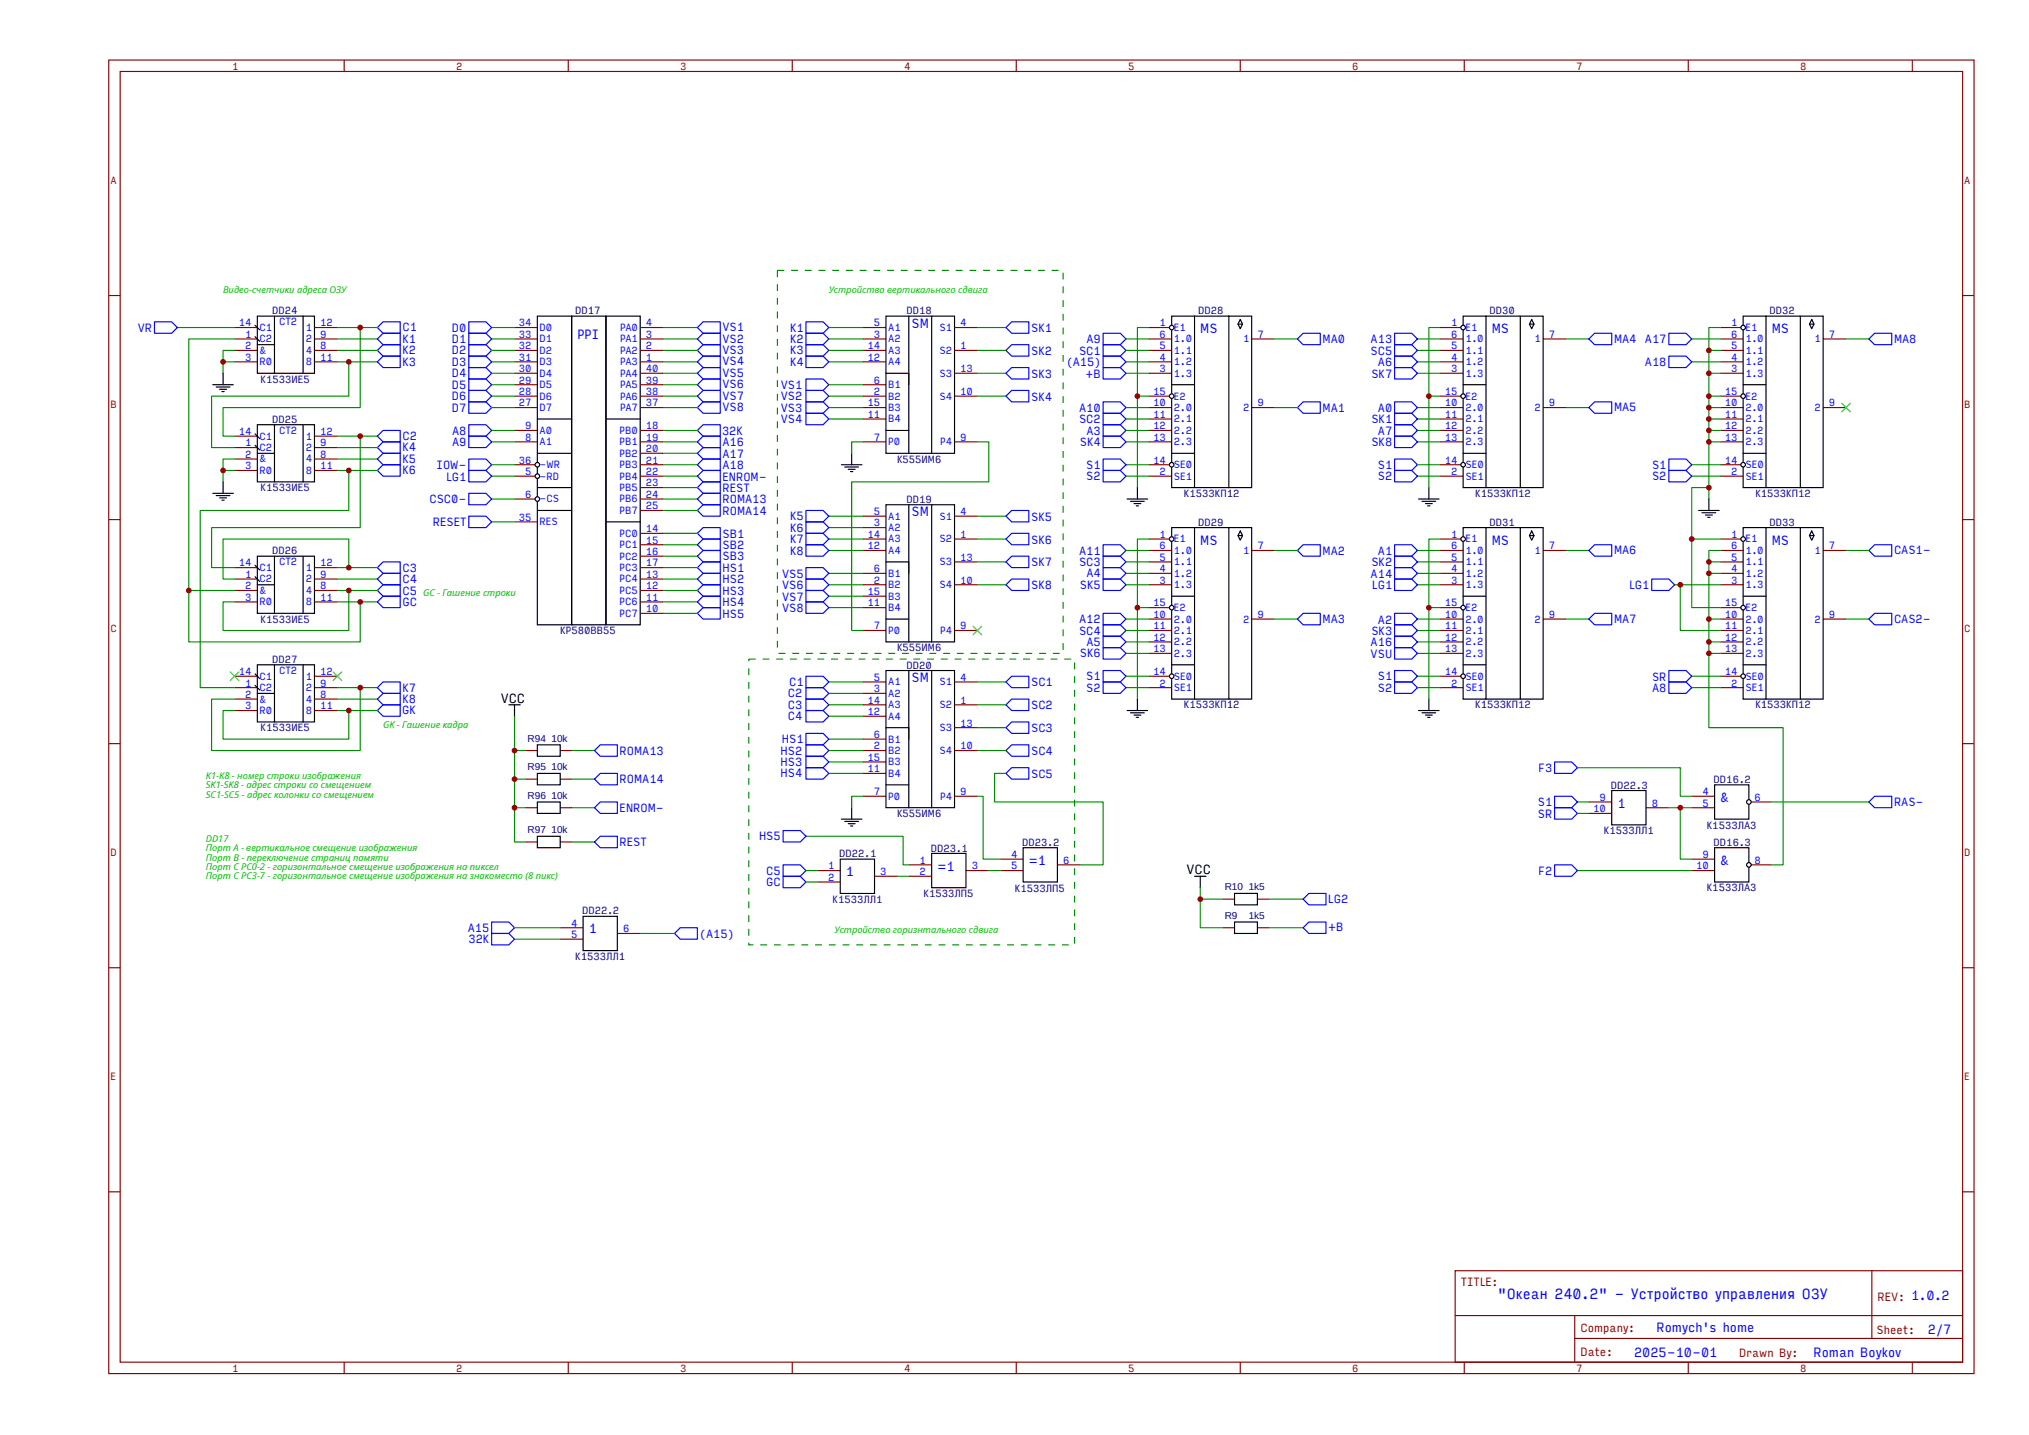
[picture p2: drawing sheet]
<svg xmlns="http://www.w3.org/2000/svg" width="297mm" height="210mm" viewBox="0 0 297 210" stroke-linecap="round" stroke-linejoin="round" font-family="sans-serif">
<defs><g id="words">
<text font-size="2.1" fill="#00f" x="219.2" y="190.1">&quot;Океан 240.2&quot; - Устройство управления ОЗУ</text>
<g font-size="1.9" fill="#00f">
<text x="133.4" y="47.9">SM</text>
<text x="84.5" y="49.6">PPI</text>
<text x="175.7" y="48.8">MS</text>
<text x="218.4" y="48.8">MS</text>
<text x="259.3" y="48.8">MS</text>
<text x="133.4" y="75.5">SM</text>
<text x="175.7" y="79.7">MS</text>
<text x="218.4" y="79.7">MS</text>
<text x="259.3" y="79.7">MS</text>
<text x="133.4" y="99.8">SM</text>
<text x="236.8" y="118.2">1</text>
<text x="251.8" y="117.4">&amp;</text>
<text x="123.8" y="128.2">1</text>
<text x="137.2" y="127.4">=1</text>
<text x="150.6" y="126.6">=1</text>
<text x="251.8" y="126.6">&amp;</text>
<text x="86.2" y="136.6">1</text>
<text x="242.5" y="194.9">Romych's home</text>
<text x="282.2" y="195.2">2/7</text>
<text x="239.2" y="198.6">2025-10-01</text>
<text x="265.5" y="198.5">Roman Boykov</text>
</g>
<g font-size="1.9">
<text x="73.3" y="102.8">VCC</text>
<text x="173.7" y="127.9">VCC</text>
</g>
<g font-size="1.7" fill="#00f">
<text x="20.2" y="48.5">VR</text>
<text x="58.9" y="48.5">C1</text>
<text x="58.9" y="50.2">K1</text>
<text x="58.9" y="51.8">K2</text>
<text x="58.9" y="53.5">K3</text>
<text x="66.2" y="53.5">D3</text>
<text x="66.2" y="51.9">D2</text>
<text x="66.2" y="50.2">D1</text>
<text x="66.2" y="48.5">D0</text>
<text x="105.8" y="48.5">VS1</text>
<text x="105.8" y="50.1">VS2</text>
<text x="105.8" y="51.8">VS3</text>
<text x="105.8" y="53.5">VS4</text>
<text x="115.6" y="48.5">K1</text>
<text x="115.7" y="50.2">K2</text>
<text x="115.7" y="51.9">K3</text>
<text x="115.7" y="53.5">K4</text>
<text x="150.9" y="51.9">SK2</text>
<text x="150.9" y="48.6">SK1</text>
<text x="156.1" y="53.6">(A15)</text>
<text x="158" y="51.9">SC1</text>
<text x="159" y="50.2">A9</text>
<text x="193.6" y="50.2">MA0</text>
<text x="200.6" y="51.9">SC5</text>
<text x="200.6" y="50.3">A13</text>
<text x="201.7" y="53.6">A6</text>
<text x="236.3" y="50.2">MA4</text>
<text x="240.8" y="50.3">A17</text>
<text x="240.8" y="53.6">A18</text>
<text x="277.2" y="50.1">MA8</text>
<text x="66.2" y="58.6">D6</text>
<text x="66.2" y="56.9">D5</text>
<text x="66.2" y="55.2">D4</text>
<text x="105.8" y="55.1">VS5</text>
<text x="105.8" y="56.8">VS6</text>
<text x="105.8" y="58.5">VS7</text>
<text x="114.3" y="58.6">VS2</text>
<text x="114.3" y="56.9">VS1</text>
<text x="150.9" y="55.3">SK3</text>
<text x="150.9" y="58.6">SK4</text>
<text x="158.9" y="55.3">+B</text>
<text x="200.7" y="55.3">SK7</text>
<text x="58.9" y="64.4">C2</text>
<text x="66.2" y="60.2">D7</text>
<text x="66.2" y="63.6">A8</text>
<text x="66.2" y="65.3">A9</text>
<text x="105.7" y="63.6">32K</text>
<text x="105.8" y="60.2">VS8</text>
<text x="105.8" y="65.3">A16</text>
<text x="114.3" y="61.9">VS4</text>
<text x="114.3" y="60.2">VS3</text>
<text x="158" y="61.9">SC2</text>
<text x="158" y="60.2">A10</text>
<text x="158.1" y="65.3">SK4</text>
<text x="159" y="63.6">A3</text>
<text x="193.6" y="60.3">MA1</text>
<text x="200.7" y="65.3">SK8</text>
<text x="200.7" y="62">SK1</text>
<text x="201.7" y="63.6">A7</text>
<text x="201.7" y="60.3">A0</text>
<text x="236.3" y="60.2">MA5</text>
<text x="58.9" y="69.4">K6</text>
<text x="58.9" y="67.7">K5</text>
<text x="58.9" y="66.1">K4</text>
<text x="63.9" y="68.7">IOW-</text>
<text x="65.4" y="70.3">LG1</text>
<text x="105.8" y="67">A17</text>
<text x="105.8" y="68.6">A18</text>
<text x="105.8" y="70.3">ENROM-</text>
<text x="159" y="68.6">S1</text>
<text x="159" y="70.3">S2</text>
<text x="201.7" y="70.3">S2</text>
<text x="201.7" y="68.6">S1</text>
<text x="241.8" y="68.6">S1</text>
<text x="241.8" y="70.3">S2</text>
<text x="62.9" y="73.7">CSC0-</text>
<text x="63.4" y="77">RESET</text>
<text x="105.8" y="72">REST</text>
<text x="105.8" y="73.7">ROMA13</text>
<text x="105.8" y="75.3">ROMA14</text>
<text x="115.6" y="77.8">K6</text>
<text x="115.6" y="76.1">K5</text>
<text x="150.9" y="76.2">SK5</text>
<text x="58.9" y="83.6">C3</text>
<text x="105.8" y="78.7">SB1</text>
<text x="105.8" y="80.3">SB2</text>
<text x="105.8" y="82">SB3</text>
<text x="105.8" y="83.7">HS1</text>
<text x="115.6" y="81.2">K8</text>
<text x="115.6" y="79.5">K7</text>
<text x="150.9" y="79.5">SK6</text>
<text x="150.9" y="82.9">SK7</text>
<text x="158" y="82.8">SC3</text>
<text x="158" y="81.2">A11</text>
<text x="193.6" y="81.2">MA2</text>
<text x="200.7" y="82.9">SK2</text>
<text x="201.7" y="81.2">A1</text>
<text x="236.3" y="81.1">MA6</text>
<text x="277.2" y="81.1">CAS1-</text>
<text x="58.9" y="85.4">C4</text>
<text x="58.9" y="87">C5</text>
<text x="58.9" y="88.7">GC</text>
<text x="105.8" y="85.4">HS2</text>
<text x="105.8" y="87">HS3</text>
<text x="105.8" y="88.7">HS4</text>
<text x="114.5" y="84.6">VS5</text>
<text x="114.5" y="86.2">VS6</text>
<text x="114.5" y="87.9">VS7</text>
<text x="114.5" y="89.6">VS8</text>
<text x="150.9" y="86.2">SK8</text>
<text x="158.1" y="86.2">SK5</text>
<text x="159" y="84.5">A4</text>
<text x="200.6" y="84.5">A14</text>
<text x="200.9" y="86.2">LG1</text>
<text x="238.5" y="86.2">LG1</text>
<text x="105.8" y="90.4">HS5</text>
<text x="158" y="92.9">SC4</text>
<text x="158" y="91.2">A12</text>
<text x="159" y="94.5">A5</text>
<text x="193.6" y="91.2">MA3</text>
<text x="200.6" y="94.6">A16</text>
<text x="200.7" y="92.9">SK3</text>
<text x="201.7" y="91.2">A2</text>
<text x="236.3" y="91.1">MA7</text>
<text x="277.2" y="91.1">CAS2-</text>
<text x="58.9" y="101.2">K7</text>
<text x="115.5" y="100.4">C1</text>
<text x="150.9" y="100.4">SC1</text>
<text x="158.1" y="96.2">SK6</text>
<text x="159" y="101.2">S2</text>
<text x="159" y="99.6">S1</text>
<text x="200.6" y="96.3">VSU</text>
<text x="201.7" y="99.6">S1</text>
<text x="201.7" y="101.2">S2</text>
<text x="241.8" y="99.6">SR</text>
<text x="241.8" y="101.3">A8</text>
<text x="58.9" y="104.5">GK</text>
<text x="58.9" y="102.9">K8</text>
<text x="115.3" y="102.1">C2</text>
<text x="115.3" y="103.7">C3</text>
<text x="115.3" y="105.4">C4</text>
<text x="150.9" y="103.8">SC2</text>
<text x="150.9" y="107.2">SC3</text>
<text x="90.7" y="110.5">ROMA13</text>
<text x="114.3" y="110.4">HS2</text>
<text x="114.3" y="112.1">HS3</text>
<text x="114.3" y="113.8">HS4</text>
<text x="114.5" y="108.8">HS1</text>
<text x="150.9" y="110.5">SC4</text>
<text x="150.9" y="113.8">SC5</text>
<text x="225.2" y="113">F3</text>
<text x="90.7" y="118.8">ENROM-</text>
<text x="90.7" y="114.6">ROMA14</text>
<text x="225.1" y="118">S1</text>
<text x="225.1" y="119.7">SR</text>
<text x="277.2" y="117.9">RAS-</text>
<text x="90.7" y="123.8">REST</text>
<text x="111.1" y="123">HS5</text>
<text x="112.2" y="128">C5</text>
<text x="112.2" y="129.7">GC</text>
<text x="225.2" y="128.1">F2</text>
<text x="68.5" y="136.4">A15</text>
<text x="102.4" y="137.2">(A15)</text>
<text x="194.4" y="132.1">LG2</text>
<text x="194.4" y="136.3">+B</text>
<text x="68.6" y="138">32K</text>
</g>
<g font-size="1.7" fill="#800">
<text x="213.8" y="188.1">TITLE:</text>
<text x="274.8" y="190.3">REV: 1.0.2</text>
<text x="231.3" y="194.9">Company:</text>
<text x="274.7" y="195.2">Sheet:</text>
<text x="231.3" y="198.5">Date:</text>
<text x="254.6" y="198.5">Drawn By:</text>
</g>
<g font-size="1.5" fill="#800">
<text x="34" y="10.2">1</text>
<text x="66.8" y="10.2">2</text>
<text x="99.6" y="10.2">3</text>
<text x="132.4" y="10.2">4</text>
<text x="165.2" y="10.2">5</text>
<text x="197.9" y="10.2">6</text>
<text x="230.7" y="10.2">7</text>
<text x="263.5" y="10.2">8</text>
<text x="16.2" y="26.9">A</text>
<text x="287.5" y="26.9">A</text>
<text x="16.2" y="59.6">B</text>
<text x="287.5" y="59.6">B</text>
<text x="16.2" y="92.4">C</text>
<text x="287.5" y="92.4">C</text>
<text x="16.2" y="125.2">D</text>
<text x="287.5" y="125.2">D</text>
<text x="16.2" y="158">E</text>
<text x="287.5" y="158">E</text>
<text x="34" y="200.8">1</text>
<text x="66.8" y="200.8">2</text>
<text x="99.6" y="200.8">3</text>
<text x="132.4" y="200.8">4</text>
<text x="165.2" y="200.8">5</text>
<text x="197.9" y="200.8">6</text>
<text x="230.7" y="200.8">7</text>
<text x="263.5" y="200.8">8</text>
</g>
<g font-size="1.5" fill="#00f">
<text x="35" y="47.8">14</text>
<text x="40.8" y="47.6">CT2</text>
<text x="46.9" y="47.8">12</text>
<text x="76" y="47.8">34</text>
<text x="94.6" y="47.8">4</text>
<text x="127.9" y="47.8">5</text>
<text x="140.6" y="47.8">4</text>
<text x="169.7" y="47.8">1</text>
<text x="212.4" y="47.8">1</text>
<text x="253.4" y="47.8">1</text>
<text x="35.9" y="49.4">1</text>
<text x="35.9" y="51.1">2</text>
<text x="35.9" y="52.8">3</text>
<text x="38" y="48.4">C1</text>
<text x="38" y="50.1">C2</text>
<text x="38" y="51.8">&amp;</text>
<text x="38" y="53.5">R0</text>
<text x="44.8" y="50.1">2</text>
<text x="44.8" y="48.4">1</text>
<text x="44.8" y="51.8">4</text>
<text x="44.8" y="53.5">8</text>
<text x="46.9" y="49.4">9</text>
<text x="46.9" y="51.1">8</text>
<text x="46.9" y="52.8">11</text>
<text x="76" y="49.4">33</text>
<text x="76" y="51.1">32</text>
<text x="76" y="52.8">31</text>
<text x="79" y="48.4">D0</text>
<text x="79" y="50.1">D1</text>
<text x="79" y="51.8">D2</text>
<text x="79" y="53.5">D3</text>
<text x="90.8" y="48.4">PA0</text>
<text x="90.8" y="50.1">PA1</text>
<text x="90.8" y="51.8">PA2</text>
<text x="90.8" y="53.5">PA3</text>
<text x="94.6" y="49.4">3</text>
<text x="94.6" y="51.1">2</text>
<text x="94.6" y="52.8">1</text>
<text x="127" y="51.1">14</text>
<text x="127" y="52.8">12</text>
<text x="127.9" y="49.4">3</text>
<text x="130" y="48.4">A1</text>
<text x="130" y="50.1">A2</text>
<text x="130" y="51.8">A3</text>
<text x="130" y="53.5">A4</text>
<text x="137.5" y="51.8">S2</text>
<text x="137.5" y="48.4">S1</text>
<text x="140.6" y="51.1">1</text>
<text x="169.7" y="49.4">6</text>
<text x="169.7" y="51.1">5</text>
<text x="169.7" y="52.8">4</text>
<text x="171.8" y="48.4">E1</text>
<text x="171.8" y="50.1">1.0</text>
<text x="171.8" y="51.8">1.1</text>
<text x="171.8" y="53.5">1.2</text>
<text x="182" y="50.1">1</text>
<text x="184.1" y="49.4">7</text>
<text x="212.4" y="49.4">6</text>
<text x="212.4" y="51.1">5</text>
<text x="212.4" y="52.8">4</text>
<text x="214.5" y="48.4">E1</text>
<text x="214.5" y="50.1">1.0</text>
<text x="214.5" y="51.8">1.1</text>
<text x="214.5" y="53.5">1.2</text>
<text x="224.6" y="50.1">1</text>
<text x="226.7" y="49.4">7</text>
<text x="253.4" y="49.4">6</text>
<text x="253.4" y="51.1">5</text>
<text x="253.4" y="52.8">4</text>
<text x="255.5" y="48.4">E1</text>
<text x="255.5" y="50.1">1.0</text>
<text x="255.5" y="51.8">1.1</text>
<text x="255.5" y="53.5">1.2</text>
<text x="265.6" y="50.1">1</text>
<text x="267.7" y="49.4">7</text>
<text x="76" y="54.5">30</text>
<text x="76" y="56.1">29</text>
<text x="76" y="57.8">28</text>
<text x="76" y="59.5">27</text>
<text x="79" y="55.1">D4</text>
<text x="79" y="56.8">D5</text>
<text x="79" y="58.5">D6</text>
<text x="90.8" y="55.1">PA4</text>
<text x="90.8" y="56.8">PA5</text>
<text x="90.8" y="58.5">PA6</text>
<text x="94.6" y="54.5">40</text>
<text x="94.6" y="56.1">39</text>
<text x="94.6" y="57.8">38</text>
<text x="94.6" y="59.5">37</text>
<text x="127" y="59.5">15</text>
<text x="127.9" y="56.1">6</text>
<text x="127.9" y="57.8">2</text>
<text x="130" y="56.8">B1</text>
<text x="130" y="58.5">B2</text>
<text x="137.5" y="58.5">S4</text>
<text x="137.5" y="55.1">S3</text>
<text x="140.6" y="57.8">10</text>
<text x="140.6" y="54.5">13</text>
<text x="168.8" y="57.8">15</text>
<text x="168.8" y="59.5">10</text>
<text x="169.7" y="54.5">3</text>
<text x="171.8" y="55.1">1.3</text>
<text x="171.8" y="58.5">E2</text>
<text x="184.1" y="59.5">9</text>
<text x="211.5" y="57.8">15</text>
<text x="211.5" y="59.5">10</text>
<text x="212.4" y="54.5">3</text>
<text x="214.5" y="55.1">1.3</text>
<text x="214.5" y="58.5">E2</text>
<text x="226.7" y="59.5">9</text>
<text x="252.5" y="57.8">15</text>
<text x="252.5" y="59.5">10</text>
<text x="253.4" y="54.5">3</text>
<text x="255.5" y="55.1">1.3</text>
<text x="255.5" y="58.5">E2</text>
<text x="267.7" y="59.5">9</text>
<text x="35" y="63.7">14</text>
<text x="35.9" y="65.3">1</text>
<text x="38" y="64.3">C1</text>
<text x="40.8" y="63.5">CT2</text>
<text x="44.8" y="64.3">1</text>
<text x="46.9" y="65.3">9</text>
<text x="46.9" y="63.7">12</text>
<text x="76.9" y="62.8">9</text>
<text x="76.9" y="64.5">8</text>
<text x="79" y="60.1">D7</text>
<text x="79" y="63.5">A0</text>
<text x="79" y="65.2">A1</text>
<text x="90.7" y="63.5">PB0</text>
<text x="90.7" y="65.2">PB1</text>
<text x="90.8" y="60.1">PA7</text>
<text x="94.6" y="62.8">18</text>
<text x="94.6" y="64.5">19</text>
<text x="127" y="61.2">11</text>
<text x="127.9" y="64.5">7</text>
<text x="130" y="60.1">B3</text>
<text x="130" y="61.8">B4</text>
<text x="130" y="65.2">P0</text>
<text x="137.6" y="65.2">P4</text>
<text x="140.6" y="64.5">9</text>
<text x="168.8" y="61.2">11</text>
<text x="168.8" y="62.8">12</text>
<text x="168.8" y="64.5">13</text>
<text x="171.8" y="60.1">2.0</text>
<text x="171.8" y="61.8">2.1</text>
<text x="171.8" y="63.5">2.2</text>
<text x="171.8" y="65.2">2.3</text>
<text x="182" y="60.1">2</text>
<text x="211.5" y="61.2">11</text>
<text x="211.5" y="62.8">12</text>
<text x="211.5" y="64.5">13</text>
<text x="214.5" y="60.1">2.0</text>
<text x="214.5" y="61.8">2.1</text>
<text x="214.5" y="63.5">2.2</text>
<text x="214.5" y="65.2">2.3</text>
<text x="224.6" y="60.1">2</text>
<text x="252.5" y="61.2">11</text>
<text x="252.5" y="62.8">12</text>
<text x="252.5" y="64.5">13</text>
<text x="255.5" y="60.1">2.0</text>
<text x="255.5" y="61.8">2.1</text>
<text x="255.5" y="63.5">2.2</text>
<text x="255.5" y="65.2">2.3</text>
<text x="265.6" y="60.1">2</text>
<text x="35.9" y="67">2</text>
<text x="35.9" y="68.7">3</text>
<text x="38" y="66">C2</text>
<text x="38" y="67.7">&amp;</text>
<text x="38" y="69.3">R0</text>
<text x="44.8" y="66">2</text>
<text x="44.8" y="67.7">4</text>
<text x="44.8" y="69.3">8</text>
<text x="46.9" y="67">8</text>
<text x="46.9" y="68.7">11</text>
<text x="76" y="67.8">36</text>
<text x="76.9" y="69.5">5</text>
<text x="79" y="68.5">-WR</text>
<text x="79" y="70.2">-RD</text>
<text x="90.7" y="66.8">PB2</text>
<text x="90.7" y="68.5">PB3</text>
<text x="90.7" y="70.2">PB4</text>
<text x="90.7" y="71.9">PB5</text>
<text x="94.6" y="66.2">20</text>
<text x="94.6" y="67.8">21</text>
<text x="94.6" y="69.5">22</text>
<text x="94.6" y="71.2">23</text>
<text x="168.8" y="67.8">14</text>
<text x="169.7" y="69.5">2</text>
<text x="171.8" y="68.5">SE0</text>
<text x="171.8" y="70.2">SE1</text>
<text x="211.5" y="67.8">14</text>
<text x="212.4" y="69.5">2</text>
<text x="214.5" y="68.5">SE0</text>
<text x="214.5" y="70.2">SE1</text>
<text x="252.5" y="67.8">14</text>
<text x="253.4" y="69.5">2</text>
<text x="255.5" y="68.5">SE0</text>
<text x="255.5" y="70.2">SE1</text>
<text x="76" y="76.2">35</text>
<text x="76.9" y="72.9">6</text>
<text x="79" y="73.5">-CS</text>
<text x="79" y="76.9">RES</text>
<text x="90.7" y="73.5">PB6</text>
<text x="90.7" y="75.2">PB7</text>
<text x="94.6" y="72.9">24</text>
<text x="94.6" y="74.5">25</text>
<text x="94.6" y="77.9">14</text>
<text x="127.9" y="75.4">5</text>
<text x="127.9" y="77">3</text>
<text x="130" y="76">A1</text>
<text x="130" y="77.7">A2</text>
<text x="137.5" y="76">S1</text>
<text x="140.6" y="75.4">4</text>
<text x="35" y="82.9">14</text>
<text x="38" y="83.6">C1</text>
<text x="40.8" y="82.7">CT2</text>
<text x="44.8" y="83.6">1</text>
<text x="46.9" y="82.9">12</text>
<text x="90.7" y="78.5">PC0</text>
<text x="90.7" y="80.2">PC1</text>
<text x="90.7" y="81.9">PC2</text>
<text x="90.7" y="83.6">PC3</text>
<text x="94.6" y="79.6">15</text>
<text x="94.6" y="81.2">16</text>
<text x="94.6" y="82.9">17</text>
<text x="127" y="78.7">14</text>
<text x="127" y="80.4">12</text>
<text x="127.9" y="83.7">6</text>
<text x="130" y="79.4">A3</text>
<text x="130" y="81.1">A4</text>
<text x="137.5" y="82.7">S3</text>
<text x="137.5" y="79.4">S2</text>
<text x="140.6" y="82.1">13</text>
<text x="140.6" y="78.7">1</text>
<text x="169.7" y="78.7">1</text>
<text x="169.7" y="80.4">6</text>
<text x="169.7" y="82.1">5</text>
<text x="169.7" y="83.7">4</text>
<text x="171.8" y="79.4">E1</text>
<text x="171.8" y="81.1">1.0</text>
<text x="171.8" y="82.7">1.1</text>
<text x="182" y="81.1">1</text>
<text x="184.1" y="80.4">7</text>
<text x="212.4" y="78.7">1</text>
<text x="212.4" y="80.4">6</text>
<text x="212.4" y="82.1">5</text>
<text x="212.4" y="83.7">4</text>
<text x="214.5" y="79.4">E1</text>
<text x="214.5" y="81.1">1.0</text>
<text x="214.5" y="82.7">1.1</text>
<text x="224.6" y="81.1">1</text>
<text x="226.7" y="80.4">7</text>
<text x="253.4" y="78.7">1</text>
<text x="253.4" y="80.4">6</text>
<text x="253.4" y="82.1">5</text>
<text x="253.4" y="83.7">4</text>
<text x="255.5" y="79.4">E1</text>
<text x="255.5" y="81.1">1.0</text>
<text x="255.5" y="82.7">1.1</text>
<text x="265.6" y="81.1">1</text>
<text x="267.7" y="80.4">7</text>
<text x="35.9" y="84.6">1</text>
<text x="35.9" y="86.2">2</text>
<text x="35.9" y="87.9">3</text>
<text x="38" y="85.2">C2</text>
<text x="38" y="86.9">&amp;</text>
<text x="38" y="88.6">R0</text>
<text x="44.8" y="85.2">2</text>
<text x="44.8" y="86.9">4</text>
<text x="44.8" y="88.6">8</text>
<text x="46.9" y="84.6">9</text>
<text x="46.9" y="86.2">8</text>
<text x="46.9" y="87.9">11</text>
<text x="90.7" y="85.2">PC4</text>
<text x="90.7" y="86.9">PC5</text>
<text x="90.7" y="88.6">PC6</text>
<text x="94.6" y="84.6">13</text>
<text x="94.6" y="86.2">12</text>
<text x="94.6" y="87.9">11</text>
<text x="94.6" y="89.6">10</text>
<text x="127" y="87.1">15</text>
<text x="127" y="88.8">11</text>
<text x="127.9" y="85.4">2</text>
<text x="130" y="84.4">B1</text>
<text x="130" y="86.1">B2</text>
<text x="130" y="87.8">B3</text>
<text x="130" y="89.4">B4</text>
<text x="137.5" y="86.1">S4</text>
<text x="140.6" y="85.4">10</text>
<text x="168.8" y="88.8">15</text>
<text x="169.7" y="85.4">3</text>
<text x="171.8" y="84.4">1.2</text>
<text x="171.8" y="86.1">1.3</text>
<text x="171.8" y="89.4">E2</text>
<text x="211.5" y="88.8">15</text>
<text x="212.4" y="85.4">3</text>
<text x="214.5" y="84.4">1.2</text>
<text x="214.5" y="86.1">1.3</text>
<text x="214.5" y="89.4">E2</text>
<text x="252.5" y="88.8">15</text>
<text x="253.4" y="85.4">3</text>
<text x="255.5" y="84.4">1.2</text>
<text x="255.5" y="86.1">1.3</text>
<text x="255.5" y="89.4">E2</text>
<text x="90.7" y="90.3">PC7</text>
<text x="127.9" y="92.1">7</text>
<text x="130" y="92.8">P0</text>
<text x="137.6" y="92.8">P4</text>
<text x="140.6" y="92.1">9</text>
<text x="168.8" y="90.4">10</text>
<text x="168.8" y="92.1">11</text>
<text x="168.8" y="93.8">12</text>
<text x="168.8" y="95.4">13</text>
<text x="171.8" y="91.1">2.0</text>
<text x="171.8" y="92.8">2.1</text>
<text x="171.8" y="94.4">2.2</text>
<text x="182" y="91.1">2</text>
<text x="184.1" y="90.4">9</text>
<text x="211.5" y="90.4">10</text>
<text x="211.5" y="92.1">11</text>
<text x="211.5" y="93.8">12</text>
<text x="211.5" y="95.4">13</text>
<text x="214.5" y="91.1">2.0</text>
<text x="214.5" y="92.8">2.1</text>
<text x="214.5" y="94.4">2.2</text>
<text x="224.6" y="91.1">2</text>
<text x="226.7" y="90.4">9</text>
<text x="252.5" y="90.4">10</text>
<text x="252.5" y="92.1">11</text>
<text x="252.5" y="93.8">12</text>
<text x="252.5" y="95.4">13</text>
<text x="255.5" y="91.1">2.0</text>
<text x="255.5" y="92.8">2.1</text>
<text x="255.5" y="94.4">2.2</text>
<text x="265.6" y="91.1">2</text>
<text x="267.7" y="90.4">9</text>
<text x="35" y="98.8">14</text>
<text x="35.9" y="100.5">1</text>
<text x="38" y="99.5">C1</text>
<text x="38" y="101.1">C2</text>
<text x="40.8" y="98.6">CT2</text>
<text x="44.8" y="101.1">2</text>
<text x="44.8" y="99.5">1</text>
<text x="46.9" y="100.5">9</text>
<text x="46.9" y="98.8">12</text>
<text x="127.9" y="99.6">5</text>
<text x="127.9" y="101.3">3</text>
<text x="130" y="100.3">A1</text>
<text x="130" y="102">A2</text>
<text x="137.5" y="100.3">S1</text>
<text x="140.6" y="99.6">4</text>
<text x="168.8" y="98.8">14</text>
<text x="169.7" y="100.5">2</text>
<text x="171.8" y="96.1">2.3</text>
<text x="171.8" y="99.5">SE0</text>
<text x="171.8" y="101.1">SE1</text>
<text x="211.5" y="98.8">14</text>
<text x="212.4" y="100.5">2</text>
<text x="214.5" y="96.1">2.3</text>
<text x="214.5" y="99.5">SE0</text>
<text x="214.5" y="101.1">SE1</text>
<text x="252.5" y="98.8">14</text>
<text x="253.4" y="100.5">2</text>
<text x="255.5" y="96.1">2.3</text>
<text x="255.5" y="99.5">SE0</text>
<text x="255.5" y="101.1">SE1</text>
<text x="35.9" y="102.1">2</text>
<text x="35.9" y="103.8">3</text>
<text x="38" y="102.8">&amp;</text>
<text x="38" y="104.5">R0</text>
<text x="44.8" y="102.8">4</text>
<text x="44.8" y="104.5">8</text>
<text x="46.9" y="102.1">8</text>
<text x="46.9" y="103.8">11</text>
<text x="127" y="103">14</text>
<text x="127" y="104.6">12</text>
<text x="127.9" y="108">6</text>
<text x="130" y="103.6">A3</text>
<text x="130" y="105.3">A4</text>
<text x="137.5" y="107">S3</text>
<text x="137.5" y="103.6">S2</text>
<text x="140.6" y="106.3">13</text>
<text x="140.6" y="103">1</text>
<text x="127" y="111.3">15</text>
<text x="127" y="113">11</text>
<text x="127.9" y="109.7">2</text>
<text x="130" y="108.7">B1</text>
<text x="130" y="110.3">B2</text>
<text x="130" y="112">B3</text>
<text x="130" y="113.7">B4</text>
<text x="137.5" y="110.3">S4</text>
<text x="140.6" y="109.7">10</text>
<text x="127.9" y="116.4">7</text>
<text x="130" y="117">P0</text>
<text x="137.6" y="117">P4</text>
<text x="140.6" y="116.4">9</text>
<text x="233.2" y="118.9">10</text>
<text x="234.2" y="117.2">9</text>
<text x="241.8" y="118">8</text>
<text x="249.2" y="116.4">4</text>
<text x="249.2" y="118">5</text>
<text x="256.8" y="117.2">6</text>
<text x="148" y="125.6">4</text>
<text x="249.2" y="125.6">9</text>
<text x="121.2" y="127.2">1</text>
<text x="121.2" y="128.9">2</text>
<text x="128.8" y="128.1">3</text>
<text x="134.6" y="126.4">1</text>
<text x="134.6" y="128.1">2</text>
<text x="142.2" y="127.2">3</text>
<text x="148" y="127.2">5</text>
<text x="155.6" y="126.4">6</text>
<text x="248.3" y="127.2">10</text>
<text x="256.8" y="126.4">8</text>
<text x="83.6" y="135.6">4</text>
<text x="83.6" y="137.3">5</text>
<text x="91.2" y="136.4">6</text>
</g>
<g font-size="1.5" fill="#000080">
<text x="39.9" y="46">DD24</text>
<text x="84.2" y="46">DD17</text>
<text x="132.7" y="46">DD18</text>
<text x="175.4" y="46">DD28</text>
<text x="218" y="46">DD30</text>
<text x="259" y="46">DD32</text>
<text x="38.1" y="56">К1533ИЕ5</text>
<text x="39.9" y="61.9">DD25</text>
<text x="38.1" y="71.9">К1533ИЕ5</text>
<text x="131.3" y="67.7">К555ИМ6</text>
<text x="132.7" y="73.6">DD19</text>
<text x="173.3" y="72.7">К1533КП12</text>
<text x="175.4" y="76.9">DD29</text>
<text x="216" y="72.7">К1533КП12</text>
<text x="218" y="76.9">DD31</text>
<text x="256.9" y="72.7">К1533КП12</text>
<text x="259" y="76.9">DD33</text>
<text x="39.9" y="81.1">DD26</text>
<text x="38.1" y="91.1">К1533ИЕ5</text>
<text x="82" y="92.8">КР580ВВ55</text>
<text x="131.3" y="95.3">К555ИМ6</text>
<text x="39.9" y="97">DD27</text>
<text x="132.7" y="97.8">DD20</text>
<text x="38.1" y="107">К1533ИЕ5</text>
<text x="173.3" y="103.7">К1533КП12</text>
<text x="216" y="103.7">К1533КП12</text>
<text x="256.9" y="103.7">К1533КП12</text>
<text x="77.2" y="108.6">R94</text>
<text x="77.2" y="112.7">R95</text>
<text x="80.7" y="108.6">10k</text>
<text x="80.7" y="112.7">10k</text>
<text x="77.2" y="116.9">R96</text>
<text x="80.7" y="116.9">10k</text>
<text x="131.3" y="119.6">К555ИМ6</text>
<text x="235.8" y="115.4">DD22.3</text>
<text x="250.8" y="114.6">DD16.2</text>
<text x="77.2" y="121.9">R97</text>
<text x="80.7" y="121.9">10k</text>
<text x="122.9" y="125.4">DD22.1</text>
<text x="136.2" y="124.6">DD23.1</text>
<text x="149.6" y="123.8">DD23.2</text>
<text x="234.8" y="122.1">К1533ЛЛ1</text>
<text x="249.8" y="121.3">К1533ЛА3</text>
<text x="250.8" y="123.8">DD16.3</text>
<text x="135.2" y="131.3">К1533ЛП5</text>
<text x="148.6" y="130.5">К1533ЛП5</text>
<text x="179.3" y="130.3">R10</text>
<text x="182.8" y="130.3">1k5</text>
<text x="249.8" y="130.5">К1533ЛА3</text>
<text x="85.2" y="133.8">DD22.2</text>
<text x="121.9" y="132.1">К1533ЛЛ1</text>
<text x="179.3" y="134.5">R9</text>
<text x="182.8" y="134.5">1k5</text>
<text x="84.2" y="140.5">К1533ЛЛ1</text>
</g>
<g font-size="1.4" fill="#0c0">
<text x="32.7" y="42.9">Видео-счетчики адреса ОЗУ</text>
<text x="121.3" y="42.9">Устройство вертикального сдвига</text>
<text x="61.9" y="87.2">GC - Гашение строки</text>
<text x="56.1" y="106.5">GK - Гашение кадра</text>
<text x="30.1" y="114">K1-K8 - номер строки изображения</text>
<text x="30.1" y="115.4">SK1-SK8 - адрес строки со смещением</text>
<text x="30.1" y="116.7">SC1-SC5 - адрес колонки со смещением</text>
<text x="30.1" y="123.2">DD17</text>
<text x="30.1" y="124.6">Порт А - вертикальное смещение изображения</text>
<text x="30.1" y="125.9">Порт B - переключение страниц памяти</text>
<text x="30.1" y="127.3">Порт C PC0-2 - горизонтальное смещение изображения на пиксел</text>
<text x="30.1" y="128.7">Порт C PC3-7 - горизонтальное смещение изображения на знакоместо (8 пикс)</text>
<text x="122.2" y="136.6">Устройство горизнтального сдвига</text>
</g>
</g></defs>
<g fill="none" stroke="#800" stroke-width=".17">
<path d="M15.9 8.8h273.1v192.2h-273.1zM17.6 10.5h269.7v188.8h-269.7zM50.4 8.8v1.7M83.2 8.8v1.7M116 8.8v1.7M148.8 8.8v1.7M181.5 8.8v1.7M214.3 8.8v1.7M247.1 8.8v1.7M279.9 8.8v1.7M15.9 43.2h1.7M34.3 47.9h3.4"/>
<path d="M34.3 49.6h3.4M34.3 51.3h3.4M34.3 53h3.4M46 47.9h3.4M46 49.6h3.4M46 51.3h3.4M46 53h3.4M75.3 47.9h3.4M75.3 49.6h3.4M75.3 51.3h3.4M75.3 53h3.4M75.3 54.6h3.4"/>
<path d="M75.3 56.3h3.4M75.3 58h3.4M75.3 59.6h3.4M93.7 47.9h3.4M93.7 49.6h3.4M93.7 51.3h3.4M93.7 53h3.4M93.7 54.6h3.4M93.7 56.3h3.4M93.7 58h3.4M93.7 59.6h3.4M287.3 43.2h1.7"/>
<path d="M15.9 76h1.7M34.3 63.8h3.4M34.3 65.5h3.4M34.3 67.2h3.4M34.3 68.8h3.4M46 63.8h3.4M46 65.5h3.4M46 67.2h3.4M46 68.8h3.4M75.3 63h3.4M75.3 64.7h3.4M75.3 68h3.4"/>
<path d="M75.3 69.7h3.4M75.3 73h3.4M75.3 76.4h3.4M93.7 63h3.4M93.7 64.7h3.4M93.7 68h3.4M93.7 69.7h3.4M93.7 73h3.4M93.7 66.3h3.4M93.7 71.4h3.4M93.7 74.7h3.4M93.7 78h3.4"/>
<path d="M93.7 79.7h3.4M287.3 76h1.7M34.3 83.1h3.4M34.3 84.7h3.4M34.3 86.4h3.4M34.3 88.1h3.4M34.3 99h3.4M46 83.1h3.4M46 84.7h3.4M46 86.4h3.4M46 88.1h3.4M46 99h3.4"/>
<path d="M93.7 83.1h3.4M93.7 84.7h3.4M93.7 86.4h3.4M93.7 88.1h3.4M93.7 81.4h3.4M93.7 89.8h3.4M15.9 108.8h1.7M34.3 100.6h3.4M34.3 102.3h3.4M34.3 104h3.4M46 100.6h3.4M46 102.3h3.4"/>
<path d="M46 104h3.4M287.3 108.8h1.7M15.9 141.6h1.7M287.3 141.6h1.7M15.9 174.4h1.7M287.3 174.4h1.7M50.4 199.3v1.7M83.2 199.3v1.7M116 199.3v1.7M148.8 199.3v1.7M181.5 199.3v1.7M213 186h74.3v13.3h-74.3z"/>
<path d="M213 192.5h74.2M214.3 199.3v1.7M230.5 195.9h56.7M230.5 192.5v6.7M247.1 199.3v1.7M274 186v9.9M279.9 199.3v1.7"/>
</g>
<g fill="none" stroke="#000" stroke-width=".17">
<path d="M31.1 56.3h3.1M31.6 56.6h2.1M32.1 57h1.1M32.5 57.3h.3M32.7 54.6v1.7M37.3 47.6l.7 .7M37.3 49.3l.7 .6M37.7 46.3h8.3v8.3h-8.3zM37.7 50.4h2.5M40.2 46.3v8.3M44.4 46.3v8.3M78.7 46.3h5v45.1h-5z"/>
<path d="M83.7 46.3h5v45.1h-5zM88.7 46.3h5v45.1h-5zM31.1 72.2h3.1M31.6 72.5h2.1M32.1 72.9h1.1M32.5 73.2h.3M32.7 70.5v1.7M37.3 63.5l.7 .7M37.3 65.2l.7 .6M37.7 62.2h8.3v8.3h-8.3zM37.7 66.3h2.5M40.2 62.2v8.3"/>
<path d="M44.4 62.2v8.3M78.7 66.3h5M78.7 61.3h5M78.7 71.4h5M78.7 74.7h5M88.7 61.3h5M88.7 76.4h5M37.3 82.7l.7 .7M37.3 84.4l.7 .7M37.3 98.6l.7 .7M37.7 81.4h8.3v8.4h-8.3zM37.7 97.3h8.3v8.4h-8.3z"/>
<path d="M37.7 85.6h2.5M40.2 81.4v8.4M40.2 97.3v8.4M44.4 81.4v8.4M44.4 97.3v8.4M37.3 100.3l.7 .7M37.7 101.5h2.5"/>
</g>
<g fill="none" stroke="#080" stroke-width=".17">
<path d="M26 47.9h8.3M32.7 53h1.6M34.3 51.3h-1.6v3.3M34.3 49.6h-6.7v44.3h25.1v-5.8h-3.3M49.4 53h5.8M49.4 47.9h5.8M49.4 49.6h5.8M49.4 51.3h5.8M51.1 53v5h-20.1v7.5h3.3M52.7 47.9v11.7h-20v4.2h1.6M32.7 68.8h1.6M34.3 67.2h-1.6v3.3"/>
<path d="M49.4 68.8h5.8M49.4 63.8h5.8M49.4 65.5h5.8M49.4 67.2h5.8M51.1 68.8v5.9h-21.8v25.9h5M52.7 63.8v13.4h-21.7v5.9h3.3M27.6 86.4h6.7M49.4 83.1h1.7v-4.2h-18.4v5.8h1.6M49.4 86.4h1.7v5.9h-18.4v-4.2h1.6M49.4 84.7h5.8M51.1 86.4h4.1M51.1 83.1h4.1"/>
<path d="M52.7 88.1h2.5M34.3 104h-1.6v4.2h18.4v-4.2M49.4 100.6h5.8M49.4 102.3h5.8M49.4 104h5.8M52.7 100.6v9.2h-21.7v-7.5h3.3"/>
</g>
<g fill="none" stroke="#00f" stroke-width=".17">
<path d="M22.6 47.1h2.5l.9 .8-.9 .9h-2.5zM55.2 47.9l.9-.8h2.5v1.7h-2.5zM55.2 49.6l.9-.8h2.5v1.6h-2.5zM55.2 51.3l.9-.9h2.5v1.7h-2.5zM56.1 52.1h2.5v1.7h-2.5l-.9-.8zM55.2 68.8l.9-.8h2.5v1.7h-2.5zM55.2 67.2l.9-.9h2.5v1.7h-2.5zM55.2 65.5l.9-.8h2.5v1.6h-2.5zM55.2 63.8l.9-.8h2.5v1.7h-2.5zM55.2 83.1l.9-.9h2.5v1.7h-2.5zM55.2 84.7l.9-.8h2.5v1.7h-2.5zM55.2 86.4l.9-.8h2.5v1.6h-2.5z"/>
<path d="M55.2 88.1l.9-.9h2.5v1.7h-2.5zM55.2 100.6l.9-.8h2.5v1.7h-2.5zM55.2 102.3l.9-.8h2.5v1.6h-2.5zM56.1 103.1h2.5v1.7h-2.5l-.9-.8z"/>
</g>
<g fill="#000" stroke="#3c3" stroke-width=".17">
<path d="M33.7 98.3l1.3 1.3zM35 98.3l-1.3 1.3z"/>
<path d="M48.7 98.3l1.4 1.3zM48.7 99.6l1.4-1.3z"/>
</g>
<g fill="#fff" stroke="#000" stroke-width=".17">
<circle cx="78.7" cy="68" r=".33"/>
<circle cx="78.7" cy="69.7" r=".33"/>
<circle cx="78.7" cy="73" r=".33"/>
</g>
<g fill="none" stroke="#00f" stroke-width=".17">
<path d="M68.6 58.8h2.5l.9 .8-.9 .9h-2.5zM68.6 57.1h2.5l.9 .9-.9 .8h-2.5zM68.6 55.5h2.5l.9 .8-.9 .8h-2.5zM68.6 53.8h2.5l.9 .8-.9 .9h-2.5zM68.6 52.1h2.5l.9 .9-.9 .8h-2.5zM68.6 50.4h2.5l.9 .9-.9 .8h-2.5zM68.6 48.8h2.5l.9 .8-.9 .8h-2.5zM68.6 47.1h2.5l.9 .8-.9 .9h-2.5zM102.1 47.9l.8-.8h2.5v1.7h-2.5zM102.1 49.6l.8-.8h2.5v1.6h-2.5zM102.1 51.3l.8-.9h2.5v1.7h-2.5zM102.1 56.3l.8-.8h2.5v1.6h-2.5z"/>
<path d="M102.1 58l.8-.9h2.5v1.7h-2.5zM102.1 59.6l.8-.8h2.5v1.7h-2.5zM102.9 52.1h2.5v1.7h-2.5l-.8-.8zM102.9 53.8h2.5v1.7h-2.5l-.8-.9zM118 47.1h2.5l.8 .8-.8 .9h-2.5zM118 48.8h2.5l.8 .8-.8 .8h-2.5zM118 50.4h2.5l.8 .9-.8 .8h-2.5zM118 52.1h2.5l.8 .9-.8 .8h-2.5zM118 58.8h2.5l.8 .8-.8 .9h-2.5zM118 57.1h2.5l.8 .9-.8 .8h-2.5zM118 55.5h2.5l.8 .8-.8 .8h-2.5zM147.3 47.9l.8-.8h2.5v1.7h-2.5z"/>
<path d="M147.3 51.3l.8-.9h2.5v1.7h-2.5zM148.1 53.8h2.5v1.7h-2.5l-.8-.9zM148.1 57.1h2.5v1.7h-2.5l-.8-.8zM68.6 62.2h2.5l.9 .8-.9 .8h-2.5zM68.6 63.8h2.5l.9 .9-.9 .8h-2.5zM68.6 68.8h2.5l.9 .9-.9 .8h-2.5zM68.6 67.2h2.5l.9 .8-.9 .8h-2.5zM68.6 72.2h2.5l.9 .8-.9 .9h-2.5zM68.6 75.5h2.5l.9 .9-.9 .8h-2.5zM102.1 63l.8-.8h2.5v1.6h-2.5zM102.1 64.7l.8-.9h2.5v1.7h-2.5zM102.1 66.3l.8-.8h2.5v1.7h-2.5z"/>
<path d="M102.1 68l.8-.8h2.5v1.6h-2.5zM102.1 69.7l.8-.9h2.5v1.7h-2.5zM102.1 73l.8-.8h2.5v1.7h-2.5zM102.1 74.7l.8-.8h2.5v1.6h-2.5zM102.1 78l.8-.8h2.5v1.7h-2.5zM102.1 79.7l.8-.8h2.5v1.7h-2.5zM102.9 70.5h2.5v1.7h-2.5l-.8-.8zM118 60.5h2.5l.8 .8-.8 .9h-2.5zM118 79.7h2.5l.8 .9-.8 .8h-2.5zM118 78h2.5l.8 .9-.8 .8h-2.5zM118 76.4h2.5l.8 .8-.8 .8h-2.5zM118 74.7h2.5l.8 .8-.8 .9h-2.5z"/>
<path d="M147.3 78.9l.8-.9h2.5v1.7h-2.5zM148.1 74.7h2.5v1.7h-2.5l-.8-.9zM102.1 81.4l.8-.8h2.5v1.6h-2.5zM102.1 83.1l.8-.9h2.5v1.7h-2.5zM102.1 84.7l.8-.8h2.5v1.7h-2.5zM102.1 86.4l.8-.8h2.5v1.6h-2.5zM102.1 88.1l.8-.9h2.5v1.7h-2.5zM102.9 88.9h2.5v1.7h-2.5l-.8-.8zM118 83.1h2.5l.8 .8-.8 .8h-2.5zM118 84.7h2.5l.8 .9-.8 .8h-2.5zM118 86.4h2.5l.8 .8-.8 .9h-2.5zM118 88.1h2.5l.8 .8-.8 .9h-2.5z"/>
<path d="M118 99h2.5l.8 .8-.8 .8h-2.5zM147.3 82.2l.8-.8h2.5v1.7h-2.5zM147.3 99.8l.8-.8h2.5v1.6h-2.5zM148.1 84.7h2.5v1.7h-2.5l-.8-.8zM118 100.6h2.5l.8 .9-.8 .8h-2.5zM118 102.3h2.5l.8 .8-.8 .9h-2.5zM118 104h2.5l.8 .8-.8 .9h-2.5zM118 107.3h2.5l.8 .9-.8 .8h-2.5zM118 109h2.5l.8 .8-.8 .9h-2.5zM118 110.7h2.5l.8 .8-.8 .8h-2.5zM118 112.3h2.5l.8 .9-.8 .8h-2.5zM147.3 103.1l.8-.8h2.5v1.7h-2.5z"/>
<path d="M147.3 106.5l.8-.8h2.5v1.6h-2.5zM147.3 109.8l.8-.8h2.5v1.7h-2.5zM148.1 112.3h2.5v1.7h-2.5l-.8-.8zM72 134.9h2.5l.8 .9-.8 .8h-2.5zM72 136.6h2.5l.8 .8-.8 .9h-2.5zM99.6 135.8h2.5v1.6h-2.5l-.9-.8zM114.6 126.6h2.5l.9 .8-.9 .8h-2.5zM114.6 128.2h2.5l.9 .9-.9 .8h-2.5zM114.6 121.5h2.5l.9 .9-.9 .8h-2.5z"/>
</g>
<g fill="none" stroke="#080" stroke-width=".17">
<path d="M72 59.6h3.3M72 58h3.3M72 56.3h3.3M72 54.6h3.3M72 53h3.3M72 51.3h3.3M72 49.6h3.3M72 47.9h3.3M97.1 59.6h5M97.1 58h5M97.1 56.3h5M97.1 54.6h5"/>
<path d="M97.1 53h5M97.1 51.3h5M97.1 49.6h5M97.1 47.9h5M121.3 59.6h5M121.3 58h5M121.3 56.3h5M121.3 53h5M121.3 51.3h5M121.3 49.6h5M121.3 47.9h5M143.1 58h4.2"/>
<path d="M143.1 54.6h4.2M143.1 51.3h4.2M143.1 47.9h4.2M72 64.7h3.3M72 63h3.3M72 69.7h3.3M72 68h3.3M72 73h3.3M72 76.4h3.3M97.1 64.7h5M97.1 63h5M97.1 69.7h5"/>
<path d="M97.1 68h5M97.1 73h5M97.1 66.3h5M97.1 71.4h5M97.1 74.7h5M97.1 78h5M97.1 79.7h5M121.3 61.3h5M121.3 77.2h5M121.3 78.9h5M121.3 75.5h5M126.3 64.7h-1.6v1.6"/>
<path d="M143.1 64.7h1.6v5.8h-20v21.8h1.6M143.1 78.9h4.2M143.1 75.5h4.2M97.1 81.4h5M97.1 83.1h5M97.1 84.7h5M97.1 86.4h5M97.1 88.1h5M97.1 89.8h5M121.3 88.9h5M121.3 87.2h5M121.3 85.6h5"/>
<path d="M121.3 83.9h5M121.3 80.6h5M121.3 99.8h5M143.1 85.6h4.2M143.1 99.8h4.2M143.1 82.2h4.2M121.3 104.8h5M121.3 103.1h5M121.3 101.5h5M121.3 108.2h5M121.3 109.8h5M121.3 111.5h5"/>
<path d="M121.3 113.2h5M126.3 116.5h-1.6v1.7M143.1 116.5h.8v9.2h2.5M143.1 103.1h4.2M143.1 109.8h4.2M143.1 106.5h4.2M147.3 113.2h-1.7v4.2h15.9v9.2h-3.4M75.3 135.8h6.7M75.3 137.4h6.7M93.7 136.6h5M118 122.4h14.2v4.2h.8M118 127.4h1.6"/>
<path d="M118 129.1h1.6M131.4 128.2h1.6M144.7 127.4h1.7"/>
</g>
<g fill="none" stroke="#800" stroke-width=".17">
<path d="M126.3 47.9h3.4M126.3 49.6h3.4M126.3 51.3h3.4M126.3 53h3.4M126.3 56.3h3.4M126.3 58h3.4M126.3 59.6h3.4M139.7 47.9h3.4M139.7 51.3h3.4M139.7 58h3.4M139.7 54.6h3.4M168.2 47.9h3.3"/>
<path d="M168.2 49.6h3.3M168.2 51.3h3.3M168.2 53h3.3M168.2 58h3.3M168.2 59.6h3.3M168.2 54.6h3.3M183.2 49.6h3.4M183.2 59.6h3.4M126.3 61.3h3.4M126.3 64.7h3.4M126.3 75.5h3.4M126.3 77.2h3.4"/>
<path d="M126.3 78.9h3.4M139.7 64.7h3.4M139.7 75.5h3.4M139.7 78.9h3.4M168.2 61.3h3.3M168.2 64.7h3.3M168.2 63h3.3M168.2 68h3.3M168.2 69.7h3.3M126.3 80.6h3.4M126.3 83.9h3.4M126.3 85.6h3.4"/>
<path d="M126.3 87.2h3.4M126.3 88.9h3.4M126.3 92.3h3.4M126.3 99.8h3.4M139.7 85.6h3.4M139.7 92.3h3.4M139.7 82.2h3.4M139.7 99.8h3.4M126.3 101.5h3.4M126.3 103.1h3.4M126.3 104.8h3.4M126.3 108.2h3.4"/>
<path d="M126.3 109.8h3.4M126.3 111.5h3.4M126.3 113.2h3.4M126.3 116.5h3.4M139.7 103.1h3.4M139.7 109.8h3.4M139.7 116.5h3.4M139.7 106.5h3.4M82 135.8h3.4M82 137.4h3.4M90.4 136.6h3.3M119.6 127.4h3.4"/>
<path d="M119.6 129.1h3.4M128 128.2h3.4M133 128.2h3.4M133 126.6h3.4M141.4 127.4h3.3M146.4 127.4h3.4M146.4 125.7h3.4M154.8 126.6h3.3"/>
</g>
<g fill="none" stroke="#000" stroke-width=".17">
<path d="M129.7 46.3h10v20h-10zM129.7 54.6h3.3v1.7M133 46.3v20M136.4 46.3v20M171.5 46.3h3.4v25.1h-3.4zM171.5 56.3h3.4M174.9 46.3h5M179.9 46.3h3.3v25.1h-3.3zM123.2 68h3M123.7 68.3h2M124.2 68.7h1M124.5 69h.3"/>
<path d="M124.7 66.3v1.7M129.7 73.9h10v20h-10zM129.7 63h3.3M133 73.9v20M136.4 73.9v20M171.5 66.3h3.4M174.9 71.4h5M129.7 98.1h10v20.1h-10zM129.7 82.2h3.3v1.7M129.7 90.6h3.3M133 98.1v20.1M136.4 98.1v20.1"/>
<path d="M123.2 119.9h3M124.7 118.2v1.7M129.7 106.5h3.3v1.7M129.7 114.9h3.3M85.4 134.1h5v5h-5zM123 125.7h5v5h-5zM123.7 120.2h2M124.2 120.5h1M124.5 120.9h.3M136.4 124.9h5v5h-5zM149.8 124.1h5v5h-5z"/>
</g>
<path d="M142.4 91.6l1.3 1.3zM143.7 91.6l-1.3 1.3z" fill="#000" stroke="#3c3" stroke-width=".17"/>
<g fill="#fff" stroke="#000" stroke-width=".17">
<circle cx="171.5" cy="47.9" r=".33"/>
<circle cx="171.5" cy="58" r=".33"/>
<circle cx="171.5" cy="68" r=".33"/>
</g>
<path d="M181.2 47.4h.7M181.5 46.8l.4 .6-.4 .7-.3-.7zM171.5 77.2h3.4v25.1h-3.4zM174.9 77.2h5M179.9 77.2h3.3v25.1h-3.3zM171.5 87.2h3.4M171.5 97.3h3.4M174.9 102.3h5" fill="none" stroke="#000" stroke-width=".17"/>
<g fill="none" stroke="#800" stroke-width=".17">
<path d="M168.2 78.9h3.3M168.2 80.6h3.3M168.2 82.2h3.3M168.2 83.9h3.3M168.2 85.6h3.3M168.2 88.9h3.3M168.2 90.6h3.3M168.2 92.3h3.3M168.2 93.9h3.3M168.2 95.6h3.3M168.2 99h3.3M183.2 80.6h3.4"/>
<path d="M183.2 90.6h3.4M168.2 100.6h3.3"/>
</g>
<g fill="#fff" stroke="#000" stroke-width=".17">
<circle cx="171.5" cy="78.9" r=".33"/>
<circle cx="171.5" cy="88.9" r=".33"/>
<circle cx="171.5" cy="99" r=".33"/>
</g>
<g fill="none" stroke="#000" stroke-width=".17">
<path d="M165 73h3M165.5 73.4h2M166 73.7h1M166.3 74h.4M166.5 71.4v1.6M181.2 78.4h.7M181.5 77.7l.4 .7-.4 .7-.3-.7zM207.6 73h3.1M208.1 73.4h2.1M208.7 73.7h1M209 74h.3M209.2 71.4v1.6"/>
<path d="M214.2 77.2h3.3v25.1h-3.3zM217.5 77.2h5M222.5 77.2h3.4v25.1h-3.4zM214.2 87.2h3.3M214.2 97.3h3.3M165 104h3M165.5 104.3h2M166 104.6h1M166.3 105h.4M166.5 102.3v1.7M207.6 104h3.1M208.1 104.3h2.1"/>
<path d="M208.7 104.6h1M209 105h.3M209.2 102.3v1.7M217.5 102.3h5"/>
</g>
<g fill="none" stroke="#00f" stroke-width=".17">
<path d="M161.5 48.8h2.5l.8 .8-.8 .8h-2.5zM161.5 50.4h2.5l.8 .9-.8 .8h-2.5zM161.5 52.1h2.5l.8 .9-.8 .8h-2.5zM161.5 53.8h2.5l.8 .8-.8 .9h-2.5zM161.5 58.8h2.5l.8 .8-.8 .9h-2.5zM189.9 49.6l.8-.8h2.6v1.6h-2.6zM189.9 59.6l.8-.8h2.6v1.7h-2.6zM204.1 58.8h2.5l.9 .8-.9 .9h-2.5zM204.1 53.8h2.5l.9 .8-.9 .9h-2.5zM204.1 52.1h2.5l.9 .9-.9 .8h-2.5zM204.1 50.4h2.5l.9 .9-.9 .8h-2.5zM204.1 48.8h2.5l.9 .8-.9 .8h-2.5z"/>
<path d="M233.4 58.8h2.5v1.7h-2.5l-.8-.9zM233.4 48.8h2.5v1.6h-2.5l-.8-.8zM161.5 60.5h2.5l.8 .8-.8 .9h-2.5zM161.5 62.2h2.5l.8 .8-.8 .8h-2.5zM161.5 63.8h2.5l.8 .9-.8 .8h-2.5zM161.5 67.2h2.5l.8 .8-.8 .8h-2.5zM161.5 68.8h2.5l.8 .9-.8 .8h-2.5zM161.5 79.7h2.5l.8 .9-.8 .8h-2.5zM190.7 79.7h2.6v1.7h-2.6l-.8-.8zM204.1 79.7h2.5l.9 .9-.9 .8h-2.5zM204.1 68.8h2.5l.9 .9-.9 .8h-2.5zM204.1 67.2h2.5l.9 .8-.9 .8h-2.5z"/>
<path d="M204.1 63.8h2.5l.9 .9-.9 .8h-2.5zM204.1 62.2h2.5l.9 .8-.9 .8h-2.5zM204.1 60.5h2.5l.9 .8-.9 .9h-2.5zM233.4 79.7h2.5v1.7h-2.5l-.8-.8zM161.5 81.4h2.5l.8 .8-.8 .9h-2.5zM161.5 83.1h2.5l.8 .8-.8 .8h-2.5zM161.5 84.7h2.5l.8 .9-.8 .8h-2.5zM161.5 89.8h2.5l.8 .8-.8 .8h-2.5zM161.5 91.4h2.5l.8 .9-.8 .8h-2.5zM161.5 93.1h2.5l.8 .8-.8 .9h-2.5zM161.5 94.8h2.5l.8 .8-.8 .9h-2.5zM161.5 99.8h2.5l.8 .8-.8 .9h-2.5z"/>
<path d="M161.5 98.1h2.5l.8 .9-.8 .8h-2.5zM189.9 90.6l.8-.8h2.6v1.6h-2.6zM204.1 98.1h2.5l.9 .9-.9 .8h-2.5zM204.1 99.8h2.5l.9 .8-.9 .9h-2.5zM204.1 94.8h2.5l.9 .8-.9 .9h-2.5zM204.1 93.1h2.5l.9 .8-.9 .9h-2.5zM204.1 91.4h2.5l.9 .9-.9 .8h-2.5zM204.1 89.8h2.5l.9 .8-.9 .8h-2.5zM204.1 84.7h2.5l.9 .9-.9 .8h-2.5zM204.1 83.1h2.5l.9 .8-.9 .8h-2.5zM204.1 81.4h2.5l.9 .8-.9 .9h-2.5zM233.4 89.8h2.5v1.6h-2.5l-.8-.8z"/>
</g>
<g fill="none" stroke="#080" stroke-width=".17">
<path d="M164.8 49.6h3.4M164.8 51.3h3.4M164.8 53h3.4M164.8 54.6h3.4M164.8 59.6h3.4M166.5 58h1.7M168.2 47.9h-1.7v23.5M186.6 49.6h3.3M186.6 59.6h3.3M207.5 49.6h3.3M207.5 51.3h3.3M207.5 53h3.3"/>
<path d="M207.5 54.6h3.3M207.5 59.6h3.3M209.2 58h1.6M210.8 47.9h-1.6v23.5M229.2 49.6h3.4M229.2 59.6h3.4M164.8 61.3h3.4M164.8 63h3.4M164.8 64.7h3.4M164.8 68h3.4M164.8 69.7h3.4M168.2 78.9h-1.7v23.4"/>
<path d="M207.5 61.3h3.3M207.5 63h3.3M207.5 64.7h3.3M207.5 68h3.3M207.5 69.7h3.3M210.8 78.9h-1.6v23.4M164.8 99h3.4M164.8 85.6h3.4M164.8 83.9h3.4M164.8 82.2h3.4M164.8 80.6h3.4M164.8 90.6h3.4"/>
<path d="M164.8 92.3h3.4M164.8 93.9h3.4M164.8 95.6h3.4M166.5 88.9h1.7M186.6 80.6h3.3M186.6 90.6h3.3M207.5 99h3.3M207.5 85.6h3.3M207.5 83.9h3.3M207.5 82.2h3.3M207.5 80.6h3.3M207.5 90.6h3.3"/>
<path d="M207.5 92.3h3.3M207.5 93.9h3.3M207.5 95.6h3.3M209.2 88.9h1.6M229.2 80.6h3.4M229.2 90.6h3.4M164.8 100.6h3.4M207.5 100.6h3.3"/>
</g>
<g fill="none" stroke="#800" stroke-width=".17">
<path d="M210.8 78.9h3.4M210.8 80.6h3.4M210.8 82.2h3.4M210.8 83.9h3.4M210.8 85.6h3.4M210.8 88.9h3.4M210.8 90.6h3.4M210.8 92.3h3.4M210.8 93.9h3.4M210.8 95.6h3.4M210.8 99h3.4M225.9 80.6h3.3"/>
<path d="M225.9 90.6h3.3M210.8 100.6h3.4"/>
</g>
<g fill="#fff" stroke="#000" stroke-width=".17">
<circle cx="214.2" cy="78.9" r=".33"/>
<circle cx="214.2" cy="88.9" r=".33"/>
<circle cx="214.2" cy="99" r=".33"/>
</g>
<path d="M214.2 46.3h3.3v25.1h-3.3zM214.2 56.3h3.3M217.5 46.3h5M222.5 46.3h3.4v25.1h-3.4zM214.2 66.3h3.3M217.5 71.4h5M223.9 78.4h.6M224.2 77.7l.3 .7-.3 .7-.3-.7z" fill="none" stroke="#000" stroke-width=".17"/>
<g fill="none" stroke="#800" stroke-width=".17">
<path d="M210.8 47.9h3.4M210.8 49.6h3.4M210.8 51.3h3.4M210.8 53h3.4M210.8 54.6h3.4M210.8 58h3.4M210.8 59.6h3.4M225.9 49.6h3.3M225.9 59.6h3.3M210.8 61.3h3.4M210.8 63h3.4M210.8 64.7h3.4"/>
<path d="M210.8 68h3.4M210.8 69.7h3.4"/>
</g>
<g fill="#fff" stroke="#000" stroke-width=".17">
<circle cx="214.2" cy="47.9" r=".33"/>
<circle cx="214.2" cy="58" r=".33"/>
<circle cx="214.2" cy="68" r=".33"/>
</g>
<path d="M223.9 47.4h.6M224.2 46.8l.3 .6-.3 .7-.3-.7zM255.2 46.3h3.3v25.1h-3.3zM255.2 56.3h3.3M258.5 46.3h5M263.5 46.3h3.4v25.1h-3.4zM255.2 66.3h3.3M258.5 71.4h5" fill="none" stroke="#000" stroke-width=".17"/>
<g fill="none" stroke="#800" stroke-width=".17">
<path d="M251.8 47.9h3.4M251.8 49.6h3.4M251.8 51.3h3.4M251.8 53h3.4M251.8 54.6h3.4M251.8 58h3.4M251.8 59.6h3.4M266.9 49.6h3.3M266.9 59.6h3.3M251.8 61.3h3.4M251.8 63h3.4M251.8 64.7h3.4"/>
<path d="M251.8 68h3.4M251.8 69.7h3.4"/>
</g>
<g fill="#fff" stroke="#000" stroke-width=".17">
<circle cx="255.2" cy="47.9" r=".33"/>
<circle cx="255.2" cy="58" r=".33"/>
<circle cx="255.2" cy="68" r=".33"/>
</g>
<path d="M264.9 47.4h.6M265.2 46.8l.3 .6-.3 .7-.3-.7zM255.2 77.2h3.3v25.1h-3.3zM258.5 77.2h5M263.5 77.2h3.4v25.1h-3.4zM255.2 87.2h3.3M255.2 97.3h3.3M258.5 102.3h5" fill="none" stroke="#000" stroke-width=".17"/>
<g fill="none" stroke="#800" stroke-width=".17">
<path d="M251.8 78.9h3.4M251.8 80.6h3.4M251.8 82.2h3.4M251.8 83.9h3.4M251.8 85.6h3.4M251.8 88.9h3.4M251.8 90.6h3.4M251.8 92.3h3.4M251.8 93.9h3.4M251.8 95.6h3.4M251.8 99h3.4M266.9 80.6h3.3"/>
<path d="M266.9 90.6h3.3M251.8 100.6h3.4"/>
</g>
<g fill="#fff" stroke="#000" stroke-width=".17">
<circle cx="255.2" cy="78.9" r=".33"/>
<circle cx="255.2" cy="88.9" r=".33"/>
<circle cx="255.2" cy="99" r=".33"/>
</g>
<path d="M248.6 74.7h3M249.1 75h2M249.6 75.4h1M250 75.7h.3M250.1 73v1.7M264.9 78.4h.6M265.2 77.7l.3 .7-.3 .7-.3-.7zM235.9 115.7h5v5h-5zM251 114.9h5v5h-5z" fill="none" stroke="#000" stroke-width=".17"/>
<path d="M244.3 48.8h2.5l.8 .8-.8 .8h-2.5zM244.3 52.1h2.5l.8 .9-.8 .8h-2.5zM273.6 49.6l.8-.8h2.5v1.6h-2.5zM244.3 67.2h2.5l.8 .8-.8 .8h-2.5zM244.3 68.8h2.5l.8 .9-.8 .8h-2.5zM274.4 79.7h2.5v1.7h-2.5l-.8-.8zM241.8 84.7h2.5l.8 .9-.8 .8h-2.5zM244.3 99.8h2.5l.8 .8-.8 .9h-2.5zM244.3 98.1h2.5l.8 .9-.8 .8h-2.5zM273.6 90.6l.8-.8h2.5v1.6h-2.5z" fill="none" stroke="#00f" stroke-width=".17"/>
<g fill="none" stroke="#080" stroke-width=".17">
<path d="M247.6 49.6h4.2M247.6 53h4.2M250.1 51.3h1.7M250.1 59.6h1.7M250.1 58h1.7M251.8 47.9h-1.7v25.1M270.2 49.6h3.4M247.6 68h4.2M247.6 69.7h4.2M250.1 61.3h1.7M250.1 63h1.7M250.1 64.7h1.7"/>
<path d="M251.8 78.9h-4.2v10h4.2M245.1 85.6h.9M247.6 99h4.2M250.1 90.6v5h1.7M250.1 83.9h1.7M250.1 82.2h1.7M250.1 90.6h1.7M250.1 93.9h1.7M251.8 80.6h-1.7v10M251.8 85.6h-5.8v6.7h5.8M270.2 90.6h3.4M270.2 80.6h3.4"/>
<path d="M247.6 100.6h4.2"/>
</g>
<path d="M269.5 59l1.4 1.3zM270.9 59l-1.4 1.3z" fill="#000" stroke="#3c3" stroke-width=".17"/>
<path d="M232.6 117.4h3.3M232.6 119h3.3M240.9 118.2h3.4M247.6 118.2h3.4M247.6 116.5h3.4M256 117.4h3.3" fill="none" stroke="#800" stroke-width=".17"/>
<circle cx="256" cy="117.4" r=".33" fill="#fff" stroke="#000" stroke-width=".17"/>
<path d="M247.6 125.7h3.4M247.6 127.4h3.4M256 126.6h3.3" fill="none" stroke="#800" stroke-width=".17"/>
<path d="M251 124.1h5v5h-5z" fill="none" stroke="#000" stroke-width=".17"/>
<circle cx="256" cy="126.6" r=".33" fill="#fff" stroke="#000" stroke-width=".17"/>
<path d="M87 118.2l.9-.8h2.5v1.6h-2.5zM87.9 113.2h2.5v1.7h-2.5l-.9-.9zM87.9 109h2.5v1.7h-2.5l-.9-.9zM227.6 116.5h2.5l.8 .9-.8 .8h-2.5zM227.6 118.2h2.5l.8 .8-.8 .9h-2.5zM227.6 111.5h2.5l.8 .8-.8 .9h-2.5zM274.4 116.5h2.5v1.7h-2.5l-.8-.8zM87 123.2l.9-.8h2.5v1.7h-2.5zM191.6 130.7h2.5v1.7h-2.5l-.9-.8zM191.6 134.9h2.5v1.7h-2.5l-.9-.8zM227.6 126.6h2.5l.8 .8-.8 .8h-2.5z" fill="none" stroke="#00f" stroke-width=".17"/>
<g fill="none" stroke="#080" stroke-width=".17">
<path d="M250.1 54.6h1.7M250.1 71.4h-2.5v7.5M250.1 95.6v10.9h10.9v20.1h-1.7M75.3 104.8v18.4h1.7M75.3 118.2h1.7M75.3 114h1.7M75.3 109.8h1.7M83.7 118.2h3.3M83.7 114h3.3M83.7 109.8h3.3M230.9 112.3h15.1v4.2h1.6M230.9 117.4h1.7"/>
<path d="M230.9 119h1.7M244.3 118.2h3.3M246 118.2v7.5h1.6M259.3 117.4h14.3M83.7 123.2h3.3M175.7 129.9v1.7h3.3M175.7 131.6v4.2h3.3M185.7 131.6h5M185.7 135.8h5M230.9 127.4h16.7"/>
</g>
<path d="M74.5 103.1h1.6M75.3 103.1v1.7M78.7 109h3.3v1.7h-3.3zM78.7 113.2h3.3v1.7h-3.3zM78.7 117.4h3.3v1.6h-3.3zM78.7 122.4h3.3v1.7h-3.3zM174.9 128.2h1.6M175.7 128.2v1.7M180.7 130.7h3.4v1.7h-3.4zM180.7 134.9h3.4v1.7h-3.4z" fill="none" stroke="#000" stroke-width=".17"/>
<path d="M113.8 39.6h41.8v56h-41.8zM109.6 96.5h47.7v41.8h-47.7z" fill="none" stroke="#090" stroke-width=".17" stroke-dasharray="1 1" stroke-linecap="butt"/>
<path d="M77 109.8h1.7M77 114h1.7M77 118.2h1.7M82 109.8h1.7M82 114h1.7M82 118.2h1.7M77 123.2h1.7M82 123.2h1.7M179 131.6h1.7M179 135.8h1.7M184.1 131.6h1.6M184.1 135.8h1.6" fill="none" stroke="#800" stroke-width=".17"/>
<g fill="#c00">
<circle cx="32.7" cy="53" r=".42"/>
<circle cx="32.7" cy="68.8" r=".42"/>
<circle cx="51.1" cy="53" r=".42"/>
<circle cx="52.7" cy="47.9" r=".42"/>
<circle cx="52.7" cy="63.8" r=".42"/>
<circle cx="51.1" cy="68.8" r=".42"/>
<circle cx="27.6" cy="86.4" r=".42"/>
<circle cx="51.1" cy="83.1" r=".42"/>
<circle cx="51.1" cy="86.4" r=".42"/>
<circle cx="52.7" cy="88.1" r=".42"/>
<circle cx="51.1" cy="104" r=".42"/>
<circle cx="52.7" cy="100.6" r=".42"/>
<circle cx="166.5" cy="58" r=".42"/>
<circle cx="166.5" cy="88.9" r=".42"/>
<circle cx="209.2" cy="88.9" r=".42"/>
<circle cx="209.2" cy="58" r=".42"/>
<circle cx="250.1" cy="58" r=".42"/>
<circle cx="250.1" cy="51.3" r=".42"/>
<circle cx="250.1" cy="59.6" r=".42"/>
<circle cx="250.1" cy="61.3" r=".42"/>
<circle cx="250.1" cy="63" r=".42"/>
<circle cx="250.1" cy="64.7" r=".42"/>
<circle cx="250.1" cy="90.6" r=".42"/>
<circle cx="246" cy="85.6" r=".42"/>
<circle cx="246" cy="118.2" r=".42"/>
<circle cx="250.1" cy="71.4" r=".42"/>
<circle cx="247.6" cy="78.9" r=".42"/>
<circle cx="175.7" cy="131.6" r=".42"/>
<circle cx="75.3" cy="118.2" r=".42"/>
<circle cx="75.3" cy="114" r=".42"/>
<circle cx="75.3" cy="109.8" r=".42"/>
<circle cx="250.1" cy="83.9" r=".42"/>
<circle cx="250.1" cy="82.2" r=".42"/>
<circle cx="250.1" cy="93.9" r=".42"/>
<circle cx="250.1" cy="95.6" r=".42"/>
<circle cx="250.1" cy="54.6" r=".42"/>
</g>
<use href="#words"/>
</svg>
